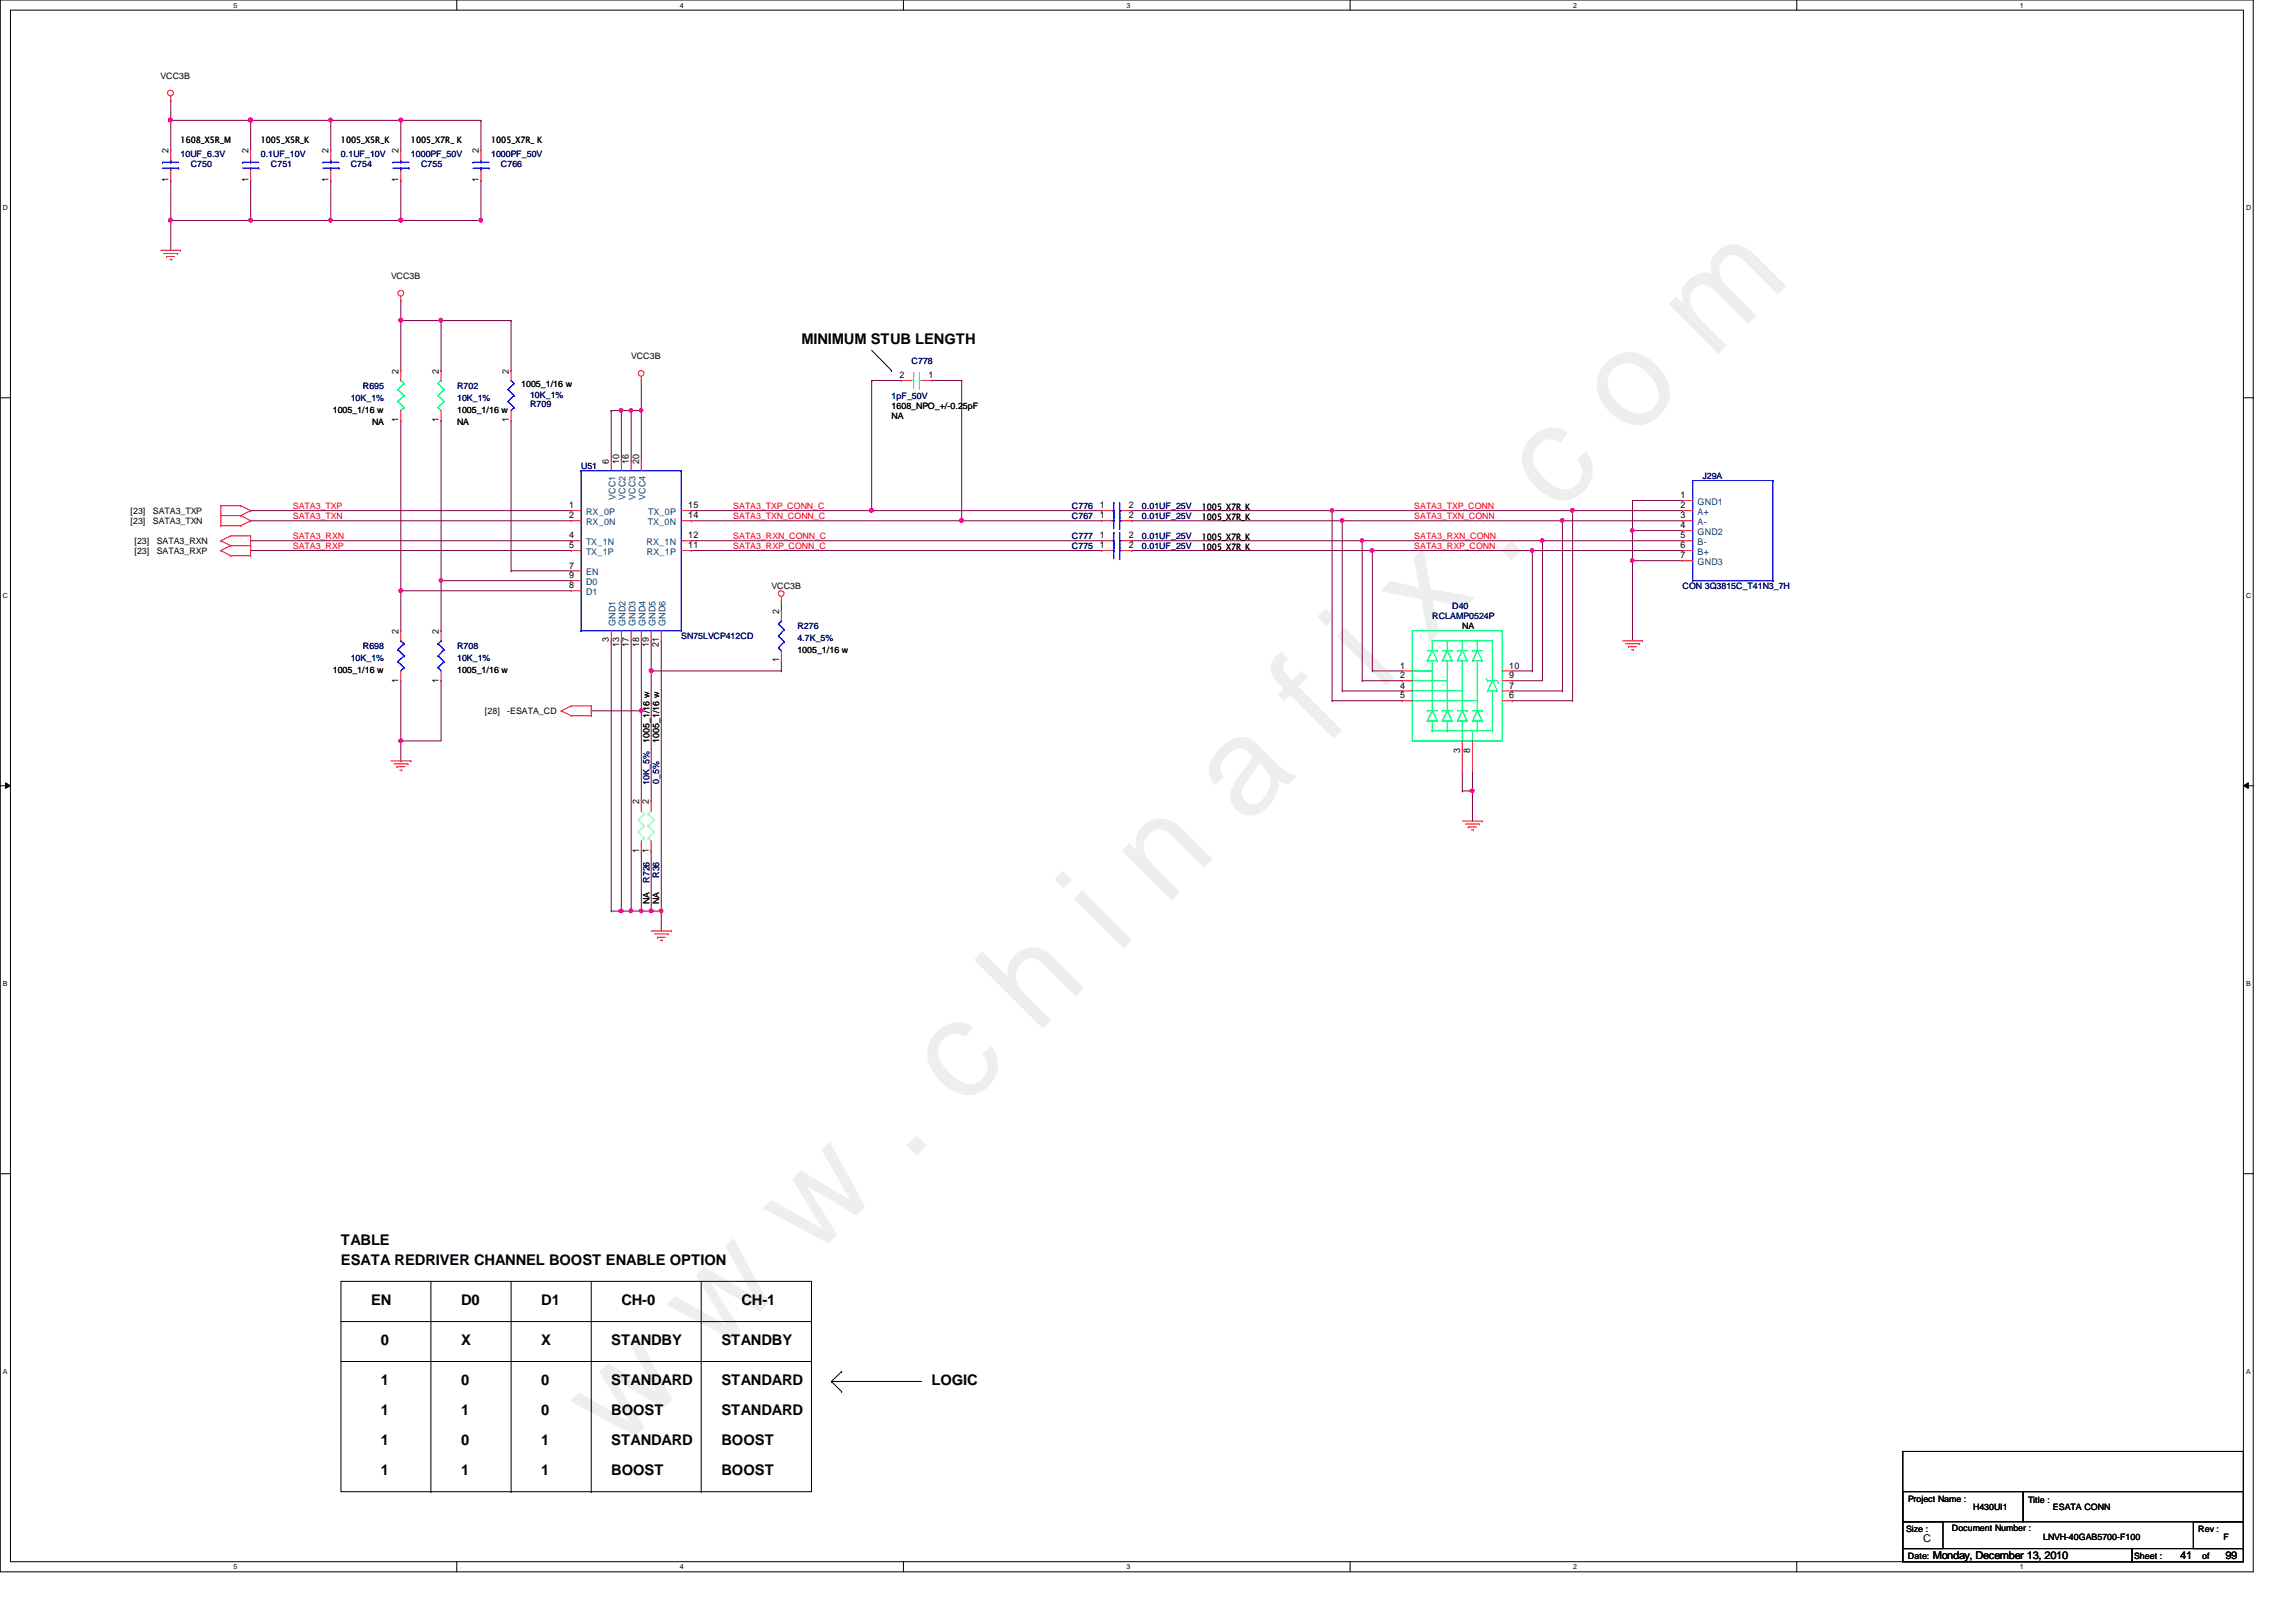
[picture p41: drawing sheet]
<svg xmlns="http://www.w3.org/2000/svg" width="297mm" height="210mm" viewBox="0 0 297 210" stroke-linecap="round" stroke-linejoin="round" font-family="sans-serif">
<defs><g id="words">
<text font-size="17.6" fill="#f0f" x="80.1" y="188" transform="rotate(-45 80.1 188)">w w w . c h i n a f i x . c o m</text>
<g font-size="1.9">
<text x="103.7" y="44.5">MINIMUM STUB LENGTH</text>
<text x="44.1" y="161.1">TABLE</text>
<text x="44.1" y="163.7">ESATA REDRIVER CHANNEL BOOST ENABLE OPTION</text>
<text x="48" y="168.9">EN</text>
<text x="59.6" y="168.9">D0</text>
<text x="70" y="168.9">D1</text>
<text x="80.4" y="168.9">CH-0</text>
<text x="95.9" y="168.9">CH-1</text>
<text x="49.3" y="174.1">0</text>
<text x="49.3" y="179.3">1</text>
<text x="59.6" y="179.3">0</text>
<text x="59.6" y="174.1">X</text>
<text x="70" y="174.1">X</text>
<text x="70" y="179.3">0</text>
<text x="79.1" y="174.1">STANDBY</text>
<text x="79.1" y="179.3">STANDARD</text>
<text x="93.3" y="174.1">STANDBY</text>
<text x="93.3" y="179.3">STANDARD</text>
<text x="120.5" y="179.3">LOGIC</text>
<text x="49.3" y="183.1">1</text>
<text x="59.6" y="183.1">1</text>
<text x="70" y="183.1">0</text>
<text x="79.1" y="183.1">BOOST</text>
<text x="93.3" y="183.1">STANDARD</text>
<text x="49.3" y="190.9">1</text>
<text x="49.3" y="187">1</text>
<text x="59.6" y="187">0</text>
<text x="59.6" y="190.9">1</text>
<text x="70" y="187">1</text>
<text x="70" y="190.9">1</text>
<text x="79.1" y="190.9">BOOST</text>
<text x="79.1" y="187">STANDARD</text>
<text x="93.3" y="187">BOOST</text>
<text x="93.3" y="190.9">BOOST</text>
</g>
<g font-size="1.4">
<text x="248.8" y="199.5">C</text>
<text x="250.1" y="201.7">Monday, December 13, 2010</text>
<text x="282.1" y="201.7">41</text>
<text x="287.9" y="201.7">99</text>
</g>
<g font-size="1.2">
<text x="21.8" y="23.6" transform="rotate(-90 21.8 23.6)">1</text>
<text x="21.8" y="19.9" transform="rotate(-90 21.8 19.9)">2</text>
<text x="32.1" y="23.6" transform="rotate(-90 32.1 23.6)">1</text>
<text x="32.1" y="19.9" transform="rotate(-90 32.1 19.9)">2</text>
<text x="42.5" y="23.6" transform="rotate(-90 42.5 23.6)">1</text>
<text x="42.5" y="19.9" transform="rotate(-90 42.5 19.9)">2</text>
<text x="51.6" y="23.6" transform="rotate(-90 51.6 23.6)">1</text>
<text x="51.6" y="19.9" transform="rotate(-90 51.6 19.9)">2</text>
<text x="61.9" y="23.6" transform="rotate(-90 61.9 23.6)">1</text>
<text x="61.9" y="19.9" transform="rotate(-90 61.9 19.9)">2</text>
<text x="51.6" y="48.3" transform="rotate(-90 51.6 48.3)">2</text>
<text x="56.8" y="48.3" transform="rotate(-90 56.8 48.3)">2</text>
<text x="65.8" y="48.3" transform="rotate(-90 65.8 48.3)">2</text>
<text x="116.4" y="48.9">2</text>
<text x="120.1" y="48.9">1</text>
<text x="51.6" y="54.7" transform="rotate(-90 51.6 54.7)">1</text>
<text x="56.8" y="54.7" transform="rotate(-90 56.8 54.7)">1</text>
<text x="65.8" y="54.7" transform="rotate(-90 65.8 54.7)">1</text>
<text x="73.6" y="65.8">1</text>
<text x="78.8" y="60" transform="rotate(-90 78.8 60)">6</text>
<text x="80.1" y="60" transform="rotate(-90 80.1 60)">10</text>
<text x="81.4" y="60" transform="rotate(-90 81.4 60)">16</text>
<text x="82.7" y="60" transform="rotate(-90 82.7 60)">20</text>
<text x="89" y="65.8">15</text>
<text x="142.3" y="65.8">1</text>
<text x="146" y="65.8">2</text>
<text x="217.4" y="64.5">1</text>
<text x="217.4" y="65.8">2</text>
<text x="73.6" y="67.1">2</text>
<text x="73.6" y="69.7">4</text>
<text x="73.6" y="71">5</text>
<text x="89" y="71">11</text>
<text x="89" y="69.7">12</text>
<text x="89" y="67.1">14</text>
<text x="142.3" y="67.1">1</text>
<text x="142.3" y="69.7">1</text>
<text x="142.3" y="71">1</text>
<text x="146" y="67.1">2</text>
<text x="146" y="69.7">2</text>
<text x="146" y="71">2</text>
<text x="217.4" y="67.1">3</text>
<text x="217.4" y="68.4">4</text>
<text x="217.4" y="69.7">5</text>
<text x="217.4" y="71">6</text>
<text x="73.6" y="76.2">8</text>
<text x="73.6" y="74.8">9</text>
<text x="73.6" y="73.6">7</text>
<text x="217.4" y="72.3">7</text>
<text x="51.6" y="82" transform="rotate(-90 51.6 82)">2</text>
<text x="56.8" y="82" transform="rotate(-90 56.8 82)">2</text>
<text x="78.8" y="83.1" transform="rotate(-90 78.8 83.1)">3</text>
<text x="80.1" y="83.8" transform="rotate(-90 80.1 83.8)">13</text>
<text x="81.4" y="83.8" transform="rotate(-90 81.4 83.8)">17</text>
<text x="82.7" y="83.8" transform="rotate(-90 82.7 83.8)">18</text>
<text x="83.9" y="83.8" transform="rotate(-90 83.9 83.8)">19</text>
<text x="85.3" y="83.8" transform="rotate(-90 85.3 83.8)">21</text>
<text x="100.8" y="79.5" transform="rotate(-90 100.8 79.5)">2</text>
<text x="51.6" y="88.3" transform="rotate(-90 51.6 88.3)">1</text>
<text x="56.8" y="88.3" transform="rotate(-90 56.8 88.3)">1</text>
<text x="100.8" y="85.7" transform="rotate(-90 100.8 85.7)">1</text>
<text x="181.1" y="89.1">4</text>
<text x="181.1" y="87.8">2</text>
<text x="181.1" y="86.5">1</text>
<text x="195.2" y="89.1">7</text>
<text x="195.2" y="87.8">9</text>
<text x="195.2" y="86.5">10</text>
<text x="181.1" y="90.4">5</text>
<text x="195.2" y="90.4">6</text>
<text x="188.9" y="97.4" transform="rotate(-90 188.9 97.4)">3</text>
<text x="190.2" y="97.4" transform="rotate(-90 190.2 97.4)">8</text>
<text x="82.7" y="104.1" transform="rotate(-90 82.7 104.1)">2</text>
<text x="83.9" y="104.1" transform="rotate(-90 83.9 104.1)">2</text>
<text x="82.7" y="110.4" transform="rotate(-90 82.7 110.4)">1</text>
<text x="83.9" y="110.4" transform="rotate(-90 83.9 110.4)">1</text>
</g>
<g font-size="1.2" fill="#004080">
<text x="79.6" y="64.6" transform="rotate(-90 79.6 64.6)">VCC1</text>
<text x="80.9" y="64.6" transform="rotate(-90 80.9 64.6)">VCC2</text>
<text x="82.2" y="64.6" transform="rotate(-90 82.2 64.6)">VCC3</text>
<text x="83.5" y="64.6" transform="rotate(-90 83.5 64.6)">VCC4</text>
<text x="219.6" y="65.3">GND1</text>
<text x="75.8" y="67.9">RX_0N</text>
<text x="75.8" y="66.6">RX_0P</text>
<text x="75.8" y="70.5">TX_1N</text>
<text x="75.8" y="71.8">TX_1P</text>
<text x="83.6" y="70.5">RX_1N</text>
<text x="83.7" y="71.8">RX_1P</text>
<text x="83.8" y="67.9">TX_0N</text>
<text x="83.9" y="66.6">TX_0P</text>
<text x="219.6" y="66.6">A+</text>
<text x="219.6" y="67.9">A-</text>
<text x="219.6" y="69.2">GND2</text>
<text x="219.6" y="70.5">B-</text>
<text x="219.6" y="71.8">B+</text>
<text x="75.8" y="77">D1</text>
<text x="75.8" y="75.7">D0</text>
<text x="75.8" y="74.4">EN</text>
<text x="219.6" y="73.1">GND3</text>
<text x="79.6" y="81" transform="rotate(-90 79.6 81)">GND1</text>
<text x="80.9" y="81" transform="rotate(-90 80.9 81)">GND2</text>
<text x="82.2" y="81" transform="rotate(-90 82.2 81)">GND3</text>
<text x="83.5" y="81" transform="rotate(-90 83.5 81)">GND4</text>
<text x="84.8" y="81" transform="rotate(-90 84.8 81)">GND5</text>
<text x="86.1" y="81" transform="rotate(-90 86.1 81)">GND6</text>
</g>
<g font-size="1.1">
<text x="20.8" y="10.2">VCC3B</text>
<text x="23.4" y="18.5">1608_X5R_M</text>
<text x="33.7" y="18.5">1005_X5R_K</text>
<text x="44.1" y="18.5">1005_X5R_K</text>
<text x="53.2" y="18.5">1005_X7R_ K</text>
<text x="63.5" y="18.5">1005_X7R_ K</text>
<text x="50.6" y="36.1">VCC3B</text>
<text x="81.7" y="46.4">VCC3B</text>
<text x="43" y="53.5">1005_1/16 w</text>
<text x="59.1" y="53.5">1005_1/16 w</text>
<text x="67.4" y="50.1">1005_1/16 w</text>
<text x="115.4" y="52.9">1608_NPO_+/-0.25pF</text>
<text x="48.1" y="55">NA</text>
<text x="59.1" y="55">NA</text>
<text x="115.4" y="54.2">NA</text>
<text x="155.5" y="66">1005_X7R_K</text>
<text x="16.9" y="66.5">[23]</text>
<text x="16.9" y="67.8">[23]</text>
<text x="17.4" y="70.4">[23]</text>
<text x="17.4" y="71.7">[23]</text>
<text x="19.8" y="66.5">SATA3_TXP</text>
<text x="19.8" y="67.8">SATA3_TXN</text>
<text x="20.3" y="70.4">SATA3_RXN</text>
<text x="20.3" y="71.7">SATA3_RXP</text>
<text x="155.5" y="67.3">1005_X7R_K</text>
<text x="155.5" y="69.8">1005_X7R_K</text>
<text x="155.5" y="71.2">1005_X7R_K</text>
<text x="99.8" y="76.2">VCC3B</text>
<text x="189.2" y="81.4">NA</text>
<text x="43" y="87.1">1005_1/16 w</text>
<text x="59.1" y="87.1">1005_1/16 w</text>
<text x="103.2" y="84.5">1005_1/16 w</text>
<text x="62.7" y="92.5">[28]</text>
<text x="65.6" y="92.5">-ESATA_CD</text>
<text x="84" y="96.1" transform="rotate(-90 84 96.1)">1005_1/16 w</text>
<text x="85.3" y="96.1" transform="rotate(-90 85.3 96.1)">1005_1/16 w</text>
<text x="84" y="117" transform="rotate(-90 84 117)">NA</text>
<text x="85.3" y="117" transform="rotate(-90 85.3 117)">NA</text>
<text x="246.8" y="194.4">Project Name :</text>
<text x="255.3" y="195.4">H430UI1</text>
<text x="262.4" y="194.5">Title :</text>
<text x="265.6" y="195.4">ESATA CONN</text>
<text x="246.6" y="198.3">Size :</text>
<text x="246.8" y="201.8">Date:</text>
<text x="252.5" y="198.2">Document Number :</text>
<text x="264.3" y="199.3">LNVH-40GAB5700-F100</text>
<text x="276.1" y="201.8">Sheet :</text>
<text x="284.4" y="198.3">Rev :</text>
<text x="284.9" y="201.8">of</text>
<text x="287.7" y="199.3">F</text>
</g>
<g font-size="1.1" fill="#000080">
<text x="23.4" y="20.3">10UF_6.3V</text>
<text x="24.7" y="21.6">C750</text>
<text x="33.7" y="20.3">0.1UF_10V</text>
<text x="35" y="21.6">C751</text>
<text x="44.1" y="20.3">0.1UF_10V</text>
<text x="45.4" y="21.6">C754</text>
<text x="53.2" y="20.3">1000PF_50V</text>
<text x="54.5" y="21.6">C755</text>
<text x="63.5" y="20.3">1000PF_50V</text>
<text x="64.8" y="21.6">C766</text>
<text x="117.9" y="47.1">C778</text>
<text x="45.4" y="51.9">10K_1%</text>
<text x="46.9" y="50.3">R695</text>
<text x="59.1" y="50.3">R702</text>
<text x="59.1" y="51.9">10K_1%</text>
<text x="68.6" y="52.7">R709</text>
<text x="68.6" y="51.5">10K_1%</text>
<text x="115.4" y="51.6">1pF_50V</text>
<text x="75.2" y="60.7">U51</text>
<text x="138.7" y="65.9">C776</text>
<text x="147.7" y="65.9">0.01UF_25V</text>
<text x="220.3" y="62">J29A</text>
<text x="138.7" y="67.2">C767</text>
<text x="138.7" y="69.8">C777</text>
<text x="138.7" y="71.1">C775</text>
<text x="147.7" y="67.2">0.01UF_25V</text>
<text x="147.7" y="69.8">0.01UF_25V</text>
<text x="147.7" y="71.1">0.01UF_25V</text>
<text x="217.7" y="76.2">CON 3Q3815C_T41N3_7H</text>
<text x="88.1" y="82.7">SN75LVCP412CD</text>
<text x="103.2" y="81.4">R276</text>
<text x="103.2" y="83">4.7K_5%</text>
<text x="185.3" y="80.1">RCLAMP0524P</text>
<text x="187.9" y="78.8">D40</text>
<text x="45.4" y="85.6">10K_1%</text>
<text x="46.9" y="84">R698</text>
<text x="59.1" y="84">R708</text>
<text x="59.1" y="85.6">10K_1%</text>
<text x="84" y="101.6" transform="rotate(-90 84 101.6)">10K_5%</text>
<text x="85.3" y="101.4" transform="rotate(-90 85.3 101.4)">0_5%</text>
<text x="85.3" y="113.6" transform="rotate(-90 85.3 113.6)">R36</text>
<text x="84" y="114.3" transform="rotate(-90 84 114.3)">R726</text>
</g>
<g font-size="1.1" fill="#f00">
<text x="37.9" y="65.8">SATA3_TXP</text>
<text x="94.9" y="65.8">SATA3_TXP_CONN_C</text>
<text x="183" y="65.8">SATA3_TXP_CONN</text>
<text x="37.9" y="67.1">SATA3_TXN</text>
<text x="37.9" y="69.7">SATA3_RXN</text>
<text x="37.9" y="71">SATA3_RXP</text>
<text x="94.9" y="69.7">SATA3_RXN_CONN_C</text>
<text x="94.9" y="71">SATA3_RXP_CONN_C</text>
<text x="94.9" y="67.1">SATA3_TXN_CONN_C</text>
<text x="183" y="71">SATA3_RXP_CONN</text>
<text x="183" y="69.7">SATA3_RXN_CONN</text>
<text x="183" y="67.1">SATA3_TXN_CONN</text>
</g>
<g font-size=".9">
<text x="30.2" y="1">5</text>
<text x="88" y="1">4</text>
<text x="145.8" y="1">3</text>
<text x="203.5" y="1">2</text>
<text x="261.3" y="1">1</text>
<text x=".4" y="27.2">D</text>
<text x="290.6" y="27.2">D</text>
<text x=".4" y="77.3">C</text>
<text x="290.6" y="77.3">C</text>
<text x=".4" y="127.6">B</text>
<text x="290.6" y="127.6">B</text>
<text x=".4" y="177.8">A</text>
<text x="290.6" y="177.8">A</text>
<text x="30.2" y="203.1">5</text>
<text x="88" y="203.1">4</text>
<text x="145.8" y="203.1">3</text>
<text x="203.5" y="203.1">2</text>
<text x="261.3" y="203.1">1</text>
</g>
</g></defs>
<path d="M0 0h291.5v203.4h-291.5zM1.4 1.3h288.8v200.8h-288.8z" fill="none" stroke="#000" stroke-width=".13"/>
<g fill="#fff">
<path d="M30.2 .2h.5v1h-.5z"/>
<path d="M30.2 202.3h.5v1h-.5z"/>
</g>
<path d="M59.1 0v1.3M59.1 202.1v1.3" fill="none" stroke="#000" stroke-width=".13"/>
<g fill="#fff">
<path d="M88 .2h.5v1h-.5z"/>
<path d="M88 202.3h.5v1h-.5z"/>
</g>
<path d="M116.9 0v1.3M116.9 202.1v1.3" fill="none" stroke="#000" stroke-width=".13"/>
<g fill="#fff">
<path d="M145.8 .2h.5v1h-.5z"/>
<path d="M145.8 202.3h.5v1h-.5z"/>
</g>
<path d="M174.7 0v1.3M174.7 202.1v1.3" fill="none" stroke="#000" stroke-width=".13"/>
<g fill="#fff">
<path d="M203.5 .2h.5v1h-.5z"/>
<path d="M203.5 202.3h.5v1h-.5z"/>
</g>
<path d="M232.4 0v1.3M232.4 202.1v1.3" fill="none" stroke="#000" stroke-width=".13"/>
<g fill="#fff">
<path d="M261.3 .2h.5v1h-.5z"/>
<path d="M261.3 202.3h.5v1h-.5z"/>
<path d="M.4 26.4h.6v1h-.6z"/>
<path d="M290.6 26.4h.6v1h-.6z"/>
<path d="M.4 76.5h.6v1.1h-.6z"/>
<path d="M290.6 76.5h.6v1.1h-.6z"/>
</g>
<path d="M0 51.5h1.4M290.2 51.5h1.3" fill="none" stroke="#000" stroke-width=".13"/>
<g fill="#fff">
<path d="M.4 126.7h.6v1.1h-.6z"/>
<path d="M290.6 126.7h.6v1.1h-.6z"/>
</g>
<path d="M0 101.7h1.4M.7 101.3l.7 .4-.7 .3zM290.2 101.7l.7-.4v.7zM290.2 101.7h1.3" fill="none" stroke="#000" stroke-width=".13"/>
<path d="M.7 101.3l.7 .4-.7 .3zM290.2 101.7l.7-.4v.7z" fill="#000"/>
<g fill="#fff">
<path d="M.4 177h.5v1h-.5z"/>
<path d="M290.6 177h.5v1h-.5z"/>
</g>
<path d="M0 151.9h1.4M290.2 151.9h1.3M44.1 165.8h60.9v27.2h-60.9zM44.1 171h60.9M44.1 176.2h60.9M55.7 165.8v27.2M66.1 165.8v27.2M55.7 193h.1M66.1 193h.1" fill="none" stroke="#000" stroke-width=".13"/>
<path d="M22.1 15.6h.1M22.1 15.6v3.8M112.8 66.1h29.7" fill="none" stroke="#800040" stroke-width=".13"/>
<circle cx="22.1" cy="15.5" r=".26" fill="#f0f"/>
<circle cx="22.1" cy="15.5" r=".26" fill="none" stroke="#f0f" stroke-width=".13"/>
<path d="M22.1 15.6h.1M22.1 15.6h10.3" fill="none" stroke="#800040" stroke-width=".13"/>
<circle cx="32.4" cy="15.5" r=".26" fill="#f0f"/>
<circle cx="32.4" cy="15.5" r=".26" fill="none" stroke="#f0f" stroke-width=".13"/>
<path d="M32.4 15.6h.1M32.4 15.6v3.8M32.4 15.6h10.4" fill="none" stroke="#800040" stroke-width=".13"/>
<path d="M42.6 15.3h.2l.2 .1-.1 .3-.1 .1-.2-.1z" fill-rule="evenodd" fill="#f0f"/>
<path d="M42.6 15.3h.2l.2 .1-.1 .3-.1 .1-.2-.1z" fill="none" stroke="#f0f" stroke-width=".13"/>
<circle cx="32.4" cy="15.5" r=".26" fill="#f0f"/>
<circle cx="32.4" cy="15.5" r=".26" fill="none" stroke="#f0f" stroke-width=".13"/>
<path d="M42.8 15.6h.1M42.8 15.6v3.8M51.9 15.6h.1M51.9 15.6h10.3" fill="none" stroke="#800040" stroke-width=".13"/>
<circle cx="51.9" cy="15.5" r=".26" fill="#f0f"/>
<circle cx="51.9" cy="15.5" r=".26" fill="none" stroke="#f0f" stroke-width=".13"/>
<path d="M51.9 15.6h.1M51.9 15.6v3.8M62.2 15.6h.1M62.2 15.6v3.8M22.1 23.3h.1M22.1 28.5h.1M22.1 23.3v5.2M22.1 28.5h20.7M32.4 23.3h.1M32.4 28.5h.1M32.4 23.3v5.2" fill="none" stroke="#800040" stroke-width=".13"/>
<path d="M42.6 28.3l.2-.1 .2 .1-.1 .4h-.1h-.2z" fill-rule="evenodd" fill="#f0f"/>
<path d="M42.6 28.3l.2-.1 .2 .1-.1 .4h-.1h-.2z" fill="none" stroke="#f0f" stroke-width=".13"/>
<circle cx="32.4" cy="28.5" r=".26" fill="#f0f"/>
<circle cx="32.4" cy="28.5" r=".26" fill="none" stroke="#f0f" stroke-width=".13"/>
<path d="M42.8 23.3h.1M42.8 23.3v5.2M51.9 28.5h.1M51.9 23.3h.1M51.9 28.5h10.3M51.9 23.3v5.2" fill="none" stroke="#800040" stroke-width=".13"/>
<circle cx="51.9" cy="28.5" r=".26" fill="#f0f"/>
<circle cx="51.9" cy="28.5" r=".26" fill="none" stroke="#f0f" stroke-width=".13"/>
<path d="M62.2 23.3h.1M62.2 23.3v5.2" fill="none" stroke="#800040" stroke-width=".13"/>
<path d="M62 28.3l.2-.1 .2 .1v.4h-.2h-.2z" fill-rule="evenodd" fill="#f0f"/>
<path d="M62 28.3l.2-.1 .2 .1v.4h-.2h-.2z" fill="none" stroke="#f0f" stroke-width=".13"/>
<path d="M22.1 28.5h.1M22.1 28.5v3.9" fill="none" stroke="#800040" stroke-width=".13"/>
<circle cx="22.1" cy="28.5" r=".26" fill="#f0f"/>
<circle cx="22.1" cy="28.5" r=".26" fill="none" stroke="#f0f" stroke-width=".13"/>
<g fill="none" stroke="#800040" stroke-width=".13">
<path d="M22.1 13h.1M22.1 13v2.6M42.8 15.6h.1M42.8 15.6h9.1M42.8 28.5h.1M42.8 28.5h9.1M51.9 54.4h.1M51.9 41.5h.1M51.9 41.5v6.5M51.9 54.4v22.1M51.9 41.5h5.2M57.1 54.4h.1"/>
<path d="M57.1 41.5h.1M57.1 54.4v20.7M66.1 54.4v19.5M51.9 76.5h.1M51.9 76.5h22M57.1 75.1h.1M57.1 75.1h16.8M66.1 73.9h.1M66.1 73.9h7.8"/>
</g>
<path d="M56.9 41.3l.1-.1 .2 .1v.3l-.2 .1-.1-.1z" fill-rule="evenodd" fill="#f0f"/>
<path d="M56.9 41.3l.1-.1 .2 .1v.3l-.2 .1-.1-.1z" fill="none" stroke="#f0f" stroke-width=".13"/>
<path d="M51.9 38.9h.1M51.9 38.9v2.6M57.1 48h.1M66.1 41.5h.1M66.1 48h.1M66.1 41.5h-9v6.5M66.1 41.5v6.5" fill="none" stroke="#800040" stroke-width=".13"/>
<circle cx="51.9" cy="41.4" r=".26" fill="#f0f"/>
<circle cx="51.9" cy="41.4" r=".26" fill="none" stroke="#f0f" stroke-width=".13"/>
<path d="M51.9 76.5v5.1M51.9 81.6h.1" fill="none" stroke="#800040" stroke-width=".13"/>
<circle cx="51.9" cy="76.4" r=".25" fill="#f0f"/>
<circle cx="51.9" cy="76.4" r=".25" fill="none" stroke="#f0f" stroke-width=".13"/>
<path d="M57.1 75.1v6.5M57.1 81.6h.1" fill="none" stroke="#800040" stroke-width=".13"/>
<path d="M56.9 74.9h.3l.1 .2-.1 .2-.2 .1-.1-.1z" fill-rule="evenodd" fill="#f0f"/>
<path d="M56.9 74.9h.3l.1 .2-.1 .2-.2 .1-.1-.1z" fill="none" stroke="#f0f" stroke-width=".13"/>
<path d="M51.9 95.9h.1M51.9 95.9h5.2" fill="none" stroke="#800040" stroke-width=".13"/>
<circle cx="51.9" cy="95.9" r=".25" fill="#f0f"/>
<circle cx="51.9" cy="95.9" r=".25" fill="none" stroke="#f0f" stroke-width=".13"/>
<g fill="none" stroke="#800040" stroke-width=".13">
<path d="M32.4 66.1h.1M32.4 67.4h.1M32.4 70h.1M32.4 71.2h.1M32.4 71.2h41.5M32.4 70h41.5M32.4 66.1h41.5M32.4 67.4h41.5M89.4 71.2h53.1M89.4 70h53.1M89.4 67.4h35M146.4 71.2h31.1"/>
<path d="M146.4 70h29.8M172.3 66.1h31.2M173.6 67.4h28.5M51.9 95.9h.1M51.9 98.5h.1M51.9 88.1v10.4M57.1 88.1h.1M57.1 88.1v7.8M79.1 82.9v35M80.4 82.9v35M81.7 82.9v35M85.6 82.9v35"/>
</g>
<g fill="none" stroke="#f00" stroke-width=".13">
<path d="M22.1 13h.1M22.1 19.4h.1M22.1 12.4v.6M22.1 19.4v1.3M32.4 19.4h.1M32.4 19.4v1.3M42.8 19.4h.1M42.8 19.4v1.3M51.9 19.4h.1M51.9 19.4v1.3M62.2 19.4h.1M62.2 19.4v1.3"/>
<path d="M20.8 32.4h2.6M21.2 32.8h1.8M21.5 33.2h.1M21.5 33.2h1.1M22 33.6h.2M22.1 23.3h.1M22.1 22.1v1.2M22.2 33.6h.1M23 32.8h.1M23.4 32.4h.1M32.4 23.3h.1M32.4 22.1v1.2"/>
<path d="M42.8 23.3h.1M42.8 22.1v1.2M51.9 38.9h.1M51.9 23.3h.1M51.9 22.1v1.2M51.9 38.4v.5M62.2 23.3h.1M62.2 22.1v1.2M51.9 54.4h.1M51.9 48h.1M51.9 48v1.2M51.9 53.1v1.3"/>
<path d="M57.1 54.4h.1M57.1 48h.1M57.1 48v1.2M57.1 53.1v1.3M66.1 54.4h.1M66.1 48h.1M66.1 48v1.2M66.1 53.1v1.3M28.6 70h.1M28.6 65.4h.1M28.6 66.7h.1M28.6 68h.1"/>
<path d="M28.6 71.2h.1M28.6 70l1.2 .6M28.6 65.4h2.6M28.6 65.4v2.6M28.6 66.7h2.6M28.6 68h2.6M28.6 71.2l1.2 .7M29.8 69.3h.1M29.8 70.6h.1M29.8 71.9h.1M29.8 69.3l-1.2 .7M29.8 69.3h2.6"/>
<path d="M29.8 70.6h2.6M29.8 70.6l-1.2 .6M29.8 71.9h2.6M31.2 65.4h.1M31.2 66.7h.1M31.2 68h.1M31.2 65.4l1.2 .7M31.2 66.7l1.2 .7M32.4 69.3h.1M32.4 70.6h.1M32.4 66.1h.1M32.4 67.4h.1"/>
<path d="M32.4 71.9h.1M32.4 69.3v2.6M32.4 66.1l-1.2 .6M32.4 67.4l-1.2 .6M50.6 98.5h2.6M51 98.8h1.8M51.3 99.2h.1M51.3 99.2h1.1M51.7 99.7h.3M51.9 88.1h.1M51.9 81.6h.1M51.9 81.6v1.3"/>
<path d="M51.9 86.8v1.3M52 99.7h.1M52.8 98.8h.1M53.2 98.5h.1M57.1 88.1h.1M57.1 81.6h.1M57.1 81.6v1.3M57.1 86.8v1.3"/>
<circle cx="22.1" cy="12" r=".37"/>
<circle cx="51.9" cy="37.9" r=".37"/>
</g>
<path d="M246.2 196.9h5.2v3.5h-5.2zM246.2 193h15.5v3.9h-15.5zM246.2 187.8h44v14.3h-44zM261.7 193h28.5v3.9h-28.5zM283.8 196.9h6.4v3.5h-6.4zM246.2 200.4h29.6v1.7h-29.6zM275.8 200.4h14.4v1.7h-14.4z" fill="none" stroke="#000" stroke-width=".13"/>
<g fill="none" stroke="#00f" stroke-width=".13">
<path d="M21 21h.1M21 21h2.1M21 21.8h2.1M22.1 21.8h.1M22.1 21h.1M22.1 20.7v.3M22.1 21.8v.3M23.1 21.8h.1M31.4 21h.1M31.4 21h2.1M31.4 21.8h2.1M32.4 21.8h.1"/>
<path d="M32.4 21h.1M32.4 20.7v.3M32.4 21.8v.3M33.5 21.8h.1M41.8 21h.1M41.8 21h2.1M41.8 21.8h2.1M42.8 21.8h.1M42.8 21h.1M42.8 20.7v.3M42.8 21.8v.3M43.9 21.8h.1"/>
<path d="M50.8 21h.1M50.8 21h2.1M50.8 21.8h2.1M51.9 21.8h.1M51.9 21h.1M51.9 20.7v.3M51.9 21.8v.3M52.9 21.8h.1M61.2 21h.1M61.2 21h2.1M61.2 21.8h2.1M62.2 21.8h.1"/>
<path d="M62.2 21h.1M62.2 20.7v.3M62.2 21.8v.3M63.3 21.8h.1M65.7 51.9h.1M65.7 50.4h.1M65.7 51.9l.8 .8M65.7 50.4l.8 .8M66.1 49.2h.1M66.1 49.2l.4 .4M66.5 52.7h.1M66.5 51.2h.1"/>
<path d="M66.5 49.6h.1M66.5 52.7l-.4 .4M66.5 51.2l-.8 .7M66.5 49.6l-.8 .8M51.5 85.6h.1M51.5 84.1h.1M51.5 85.6l.8 .8M51.5 84.1l.8 .8M51.9 82.9h.1M51.9 82.9l.4 .4M52.3 86.4h.1M52.3 84.9h.1"/>
<path d="M52.3 83.3h.1M52.3 86.4l-.4 .4M52.3 84.9l-.8 .7M52.3 83.3l-.8 .8M56.7 86.4h.1M56.7 84.9h.1M56.7 83.3h.1M56.7 86.4l.4 .4M56.7 84.9l.7 .7M56.7 83.3l.7 .8M57.1 82.9h.1M57.1 82.9l-.4 .4"/>
<path d="M57.4 85.6h.1M57.4 84.1h.1M57.4 85.6l-.7 .8M57.4 84.1l-.7 .8"/>
</g>
<g fill="none" stroke="#00ff80" stroke-width=".13">
<path d="M51.5 51.9h.1M51.5 50.4h.1M51.5 51.9l.8 .8M51.5 50.4l.8 .8M51.9 49.2h.1M51.9 49.2l.4 .4M52.3 52.7h.1M52.3 51.2h.1M52.3 49.6h.1M52.3 52.7l-.4 .4M52.3 51.2l-.8 .7M52.3 49.6l-.8 .8"/>
<path d="M56.7 52.7h.1M56.7 51.2h.1M56.7 49.6h.1M56.7 52.7l.4 .4M56.7 51.2l.7 .7M56.7 49.6l.7 .8M57.1 49.2h.1M57.1 49.2l-.4 .4M57.4 51.9h.1M57.4 50.4h.1M57.4 51.9l-.7 .8M57.4 50.4l-.7 .8"/>
</g>
<circle cx="22.1" cy="15.5" r=".26" fill="#f0f"/>
<circle cx="22.1" cy="15.5" r=".26" fill="none" stroke="#f0f" stroke-width=".13"/>
<circle cx="32.4" cy="15.5" r=".26" fill="#f0f"/>
<circle cx="32.4" cy="15.5" r=".26" fill="none" stroke="#f0f" stroke-width=".13"/>
<path d="M42.6 15.3h.2l.2 .1-.1 .3-.1 .1-.2-.1z" fill-rule="evenodd" fill="#f0f"/>
<path d="M42.6 15.3h.2l.2 .1-.1 .3-.1 .1-.2-.1z" fill="none" stroke="#f0f" stroke-width=".13"/>
<circle cx="32.4" cy="15.5" r=".26" fill="#f0f"/>
<circle cx="32.4" cy="15.5" r=".26" fill="none" stroke="#f0f" stroke-width=".13"/>
<circle cx="51.9" cy="15.5" r=".26" fill="#f0f"/>
<circle cx="51.9" cy="15.5" r=".26" fill="none" stroke="#f0f" stroke-width=".13"/>
<path d="M42.6 28.3l.2-.1 .2 .1-.1 .4h-.1h-.2z" fill-rule="evenodd" fill="#f0f"/>
<path d="M42.6 28.3l.2-.1 .2 .1-.1 .4h-.1h-.2z" fill="none" stroke="#f0f" stroke-width=".13"/>
<circle cx="32.4" cy="28.5" r=".26" fill="#f0f"/>
<circle cx="32.4" cy="28.5" r=".26" fill="none" stroke="#f0f" stroke-width=".13"/>
<circle cx="51.9" cy="28.5" r=".26" fill="#f0f"/>
<circle cx="51.9" cy="28.5" r=".26" fill="none" stroke="#f0f" stroke-width=".13"/>
<path d="M62 28.3l.2-.1 .2 .1v.4h-.2h-.2z" fill-rule="evenodd" fill="#f0f"/>
<path d="M62 28.3l.2-.1 .2 .1v.4h-.2h-.2z" fill="none" stroke="#f0f" stroke-width=".13"/>
<circle cx="22.1" cy="28.5" r=".26" fill="#f0f"/>
<circle cx="22.1" cy="28.5" r=".26" fill="none" stroke="#f0f" stroke-width=".13"/>
<path d="M56.9 41.3l.1-.1 .2 .1v.3l-.2 .1-.1-.1z" fill-rule="evenodd" fill="#f0f"/>
<path d="M56.9 41.3l.1-.1 .2 .1v.3l-.2 .1-.1-.1z" fill="none" stroke="#f0f" stroke-width=".13"/>
<circle cx="51.9" cy="41.4" r=".26" fill="#f0f"/>
<circle cx="51.9" cy="41.4" r=".26" fill="none" stroke="#f0f" stroke-width=".13"/>
<circle cx="51.9" cy="76.4" r=".25" fill="#f0f"/>
<circle cx="51.9" cy="76.4" r=".25" fill="none" stroke="#f0f" stroke-width=".13"/>
<path d="M56.9 74.9h.3l.1 .2-.1 .2-.2 .1-.1-.1z" fill-rule="evenodd" fill="#f0f"/>
<path d="M56.9 74.9h.3l.1 .2-.1 .2-.2 .1-.1-.1z" fill="none" stroke="#f0f" stroke-width=".13"/>
<circle cx="51.9" cy="95.9" r=".25" fill="#f0f"/>
<circle cx="51.9" cy="95.9" r=".25" fill="none" stroke="#f0f" stroke-width=".13"/>
<use href="#words"/>
</svg>
